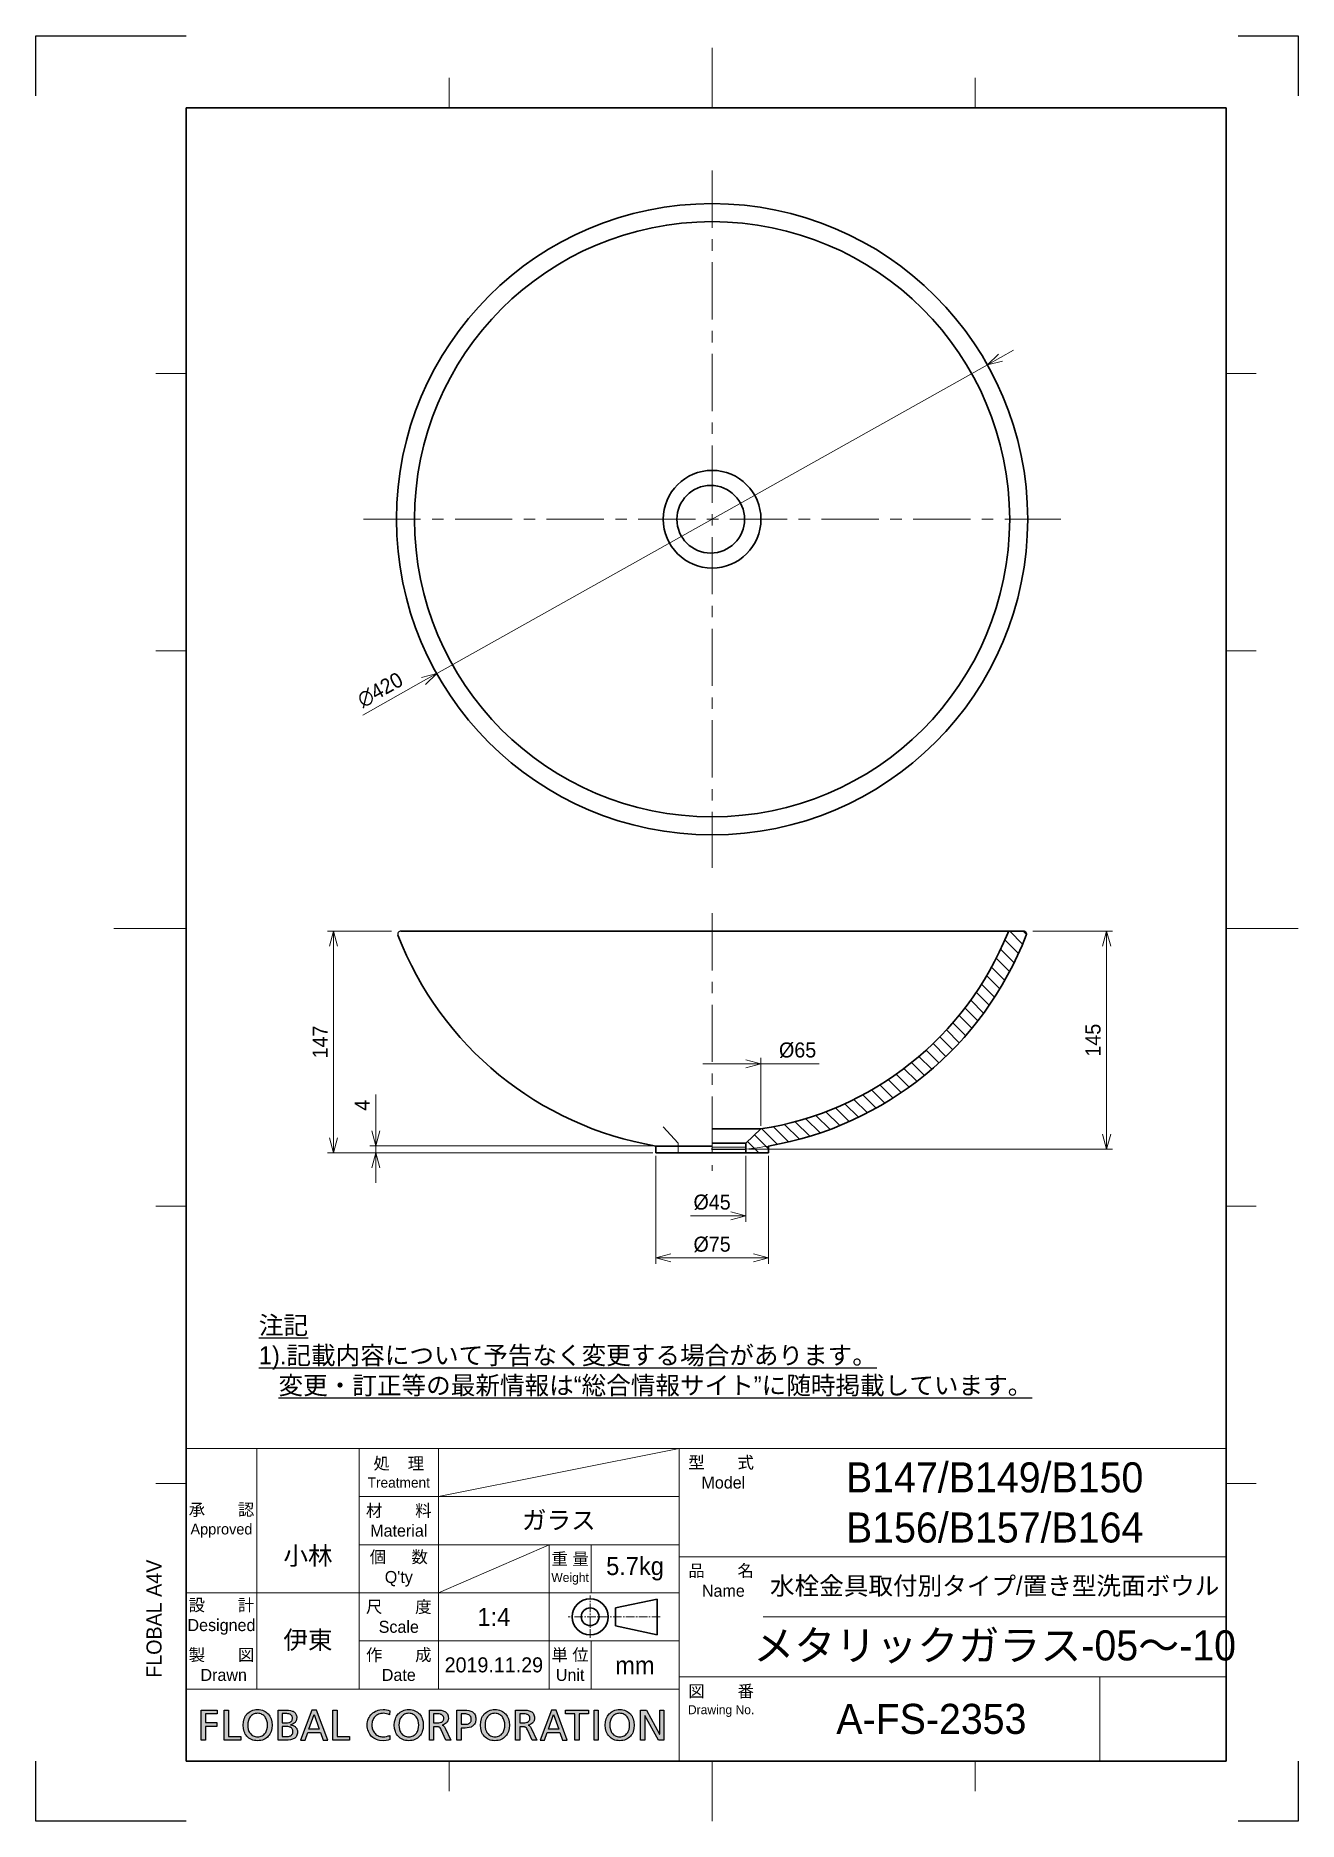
# Model space of a CAD drawing. Extents: x 0 to 840, y 0 to 1188.
import ezdxf

# ---------------------------------------------------------------- set-up
doc = ezdxf.new("R2010")
doc.units = 0
doc.header["$LTSCALE"] = 0.3
doc.linetypes.add('CENTER', pattern=[50.8, 31.75, -6.35, 6.35, -6.35])
doc.linetypes.add('CENTER2', pattern=[28.575, 19.05, -3.175, 3.175, -3.175])
doc.layers.get('0').update_dxf_attribs({"linetype": 'CONTINUOUS'})
doc.layers.get('DEFPOINTS').update_dxf_attribs({"linetype": 'CONTINUOUS'})
for name, color, linetype, lineweight in [('HATCH', 54, 'CONTINUOUS', 9), ('TEXT', 7, 'CONTINUOUS', 25), ('中心線', 4, 'CENTER', 18), ('中心線x.5', 4, 'CENTER2', 18), ('実線', 3, 'CONTINUOUS', 35), ('寸法', 2, 'CONTINUOUS', 18), ('細線', 7, 'CONTINUOUS', 18)]:
    doc.layers.add(name, color=color, linetype=linetype, lineweight=lineweight)
doc.layers.add('HOJO', color=8, linetype='CONTINUOUS', lineweight=13, plot=False)
doc.styles.add('MS Pゴシック', font='')
doc.styles.get("Standard").update_dxf_attribs({"font": 'simplex.shx', "bigfont": 'bigfont.shx'})
doc.styles.get('MS Pゴシック').set_extended_font_data('MS PGothic')
doc.dimstyles.new('MyDim S＝1：4', dxfattribs={"dimtxt": 2.5, "dimasz": 2.5, "dimexe": 1, "dimexo": 0.5, "dimgap": 1, "dimtad": 3, "dimdsep": 46, "dimtxsty": 'MS Pゴシック', "dimblk": 'OPEN30', "dimcen": 0, "dimclrd": 256, "dimclre": 256, "dimclrt": 256, "dimazin": 2, "dimtfac": 1, "dimtmove": 0, "dimatfit": 3, "dimldrblk": 'OPEN30', "dimfxl": 1, "dimlwd": 18, "dimlwe": 18, "dimarcsym": 0})

msp = doc.modelspace()

# ---------------------------------------------------------------- texts
at = {"layer": 'TEXT', "style": 'MS Pゴシック'}
msp.add_text('FLOBAL A4V', height=10, rotation=90, dxfattribs=at).set_placement((83.701, 95.495))
at = {"layer": 'TEXT'}
for s, insert, char_height, width, attachment_point in [('{\\fMS PMincho|b0|i0|c128|p18;\\L注記\\P1).記載内容について予告なく変更する場合があります。\\P   変更・訂正等の最新情報は“総合情報サイト”に随時掲載しています。}', (148.463, 309.354), 12, 533.62051, 4), ('{\\fMS UI Gothic|b0|i0|c128|p50;処    理\\P\\H0.85x;Treatment}', (241.556, 232), 8, 52.88785, 5), ('{\\fMS UI Gothic|b0|i0|c128|p2;型\u3000\u3000式\\P\\fMS UI Gothic|b0|i0|c128|p50; Model}', (456, 232), 8, 56, 5), ('{\\fMS PMincho|b0|i0|c128|p18;B147/B149/B150\\PB156/B157/B164}', (638, 212), 20, 308, 5), ('{\\fMS UI Gothic|b0|i0|c128|p50;承\u3000\u3000認\\P\\H0.9x;Approved}', (123.58, 200), 8, 47.16, 5), ('{\\fMS UI Gothic|b0|i0|c128|p2;材\u3000\u3000料Material}', (241.556, 200), 8, 52.88785, 5), ('{\\fMS PMincho|b0|i0|c128|p18;ガラス}', (348, 200), 12, 159.1428, 5), ('{\\fMS PMincho|b0|i0|c128|p18;小林}', (181.136, 176), 12, 67.95215, 5), ("{\\fMS UI Gothic|b0|i0|c128|p2;個  \u3000数Q'ty}", (241.556, 168), 8, 52.88785, 5), ('{\\fMS UI Gothic|b0|i0|c128|p50;重 量\\P\\H0.7502x;Weight}', (355.531, 168), 7.998, 27.84, 5), ('{\\fMS PMincho|b0|i0|c128|p18;5.7kg}', (398.726, 168), 12, 58.54857, 5), ('{\\fMS UI Gothic|b0|i0|c128|p2;品\u3000\u3000名\\P\\fMS UI Gothic|b0|i0|c128|p50; Name}', (456, 160), 8, 56, 5), ('{\\fMS PMincho|b0|i0|c128|p18;水栓金具取付別タイプ/置き型洗面ボウル}', (638, 156), 12, 308, 5), ('{\\fMS UI Gothic|b0|i0|c128|p2;設\u3000\u3000計\\PDesigned}', (123.58, 136), 8, 47.16, 5), ('{\\fMS UI Gothic|b0|i0|c128|p50;尺\u3000\u3000度Scale}', (241.556, 136), 8, 52.88785, 5), ('{\\fMS PMincho|b0|i0|c128|p18;1:4}', (304.806, 136), 12, 73.61143, 5), ('{\\fMS PMincho|b0|i0|c128|p18;伊東}', (181.136, 120), 12, 67.95215, 5), ('{\\fMS PMincho|b0|i0|c128|p18;メタリックガラス-05～-10}', (638, 116), 20, 308, 5), ('{\\fMS UI Gothic|b0|i0|c128|p2;製\u3000\u3000図\\P Drawn}', (123.58, 104), 8, 47.16, 5), ('{\\fMS UI Gothic|b0|i0|c128|p2;作\u3000\u3000成Date}', (241.556, 104), 8, 52.88785, 5), ('{\\fMS PMincho|b0|i0|c128|p18;2019.11.29}', (304.806, 104), 10, 73.61143, 5), ('{\\fMS UI Gothic|b0|i0|c128|p50;単 位\\H1x;Unit}', (355.531, 104), 7.998, 27.84, 5), ('{\\fMS PMincho|b0|i0|c128|p18;mm}', (398.629, 103.715), 12, 58.7416, 5), ('{\\fMS UI Gothic|b0|i0|c128|p50;図\u3000\u3000番\\P\\H0.75x;Drawing No.}', (456, 80), 8, 56, 5), ('{\\fMS PMincho|b0|i0|c128|p18;A-FS-2353}', (595.891, 68), 20, 223.78181, 5)]:
    msp.add_mtext(s, dxfattribs=dict(at, insert=insert, char_height=char_height, width=width, attachment_point=attachment_point))

# ---------------------------------------------------------------- blocks, each defined once
blk = doc.blocks.new('FLOBAL CORPORATIOM')
at = {"layer": 'TEXT'}
h = blk.add_hatch(color=256, dxfattribs=at)
h.paths.add_polyline_path([(16.86, 1.72), (16.79, 1.86), (16.7, 1.99), (16.6, 2.1), (16.48, 2.19), (16.35, 2.27), (16.21, 2.34), (16.06, 2.39), (15.73, 2.46), (15.01, 2.5), (13.79, 2.5), (13.79, -2.5), (14.5, -2.5), (14.5, -0.28), (14.93, -0.28), (15.19, -0.29), (15.3, -0.31), (15.36, -0.32), (15.41, -0.34), (15.46, -0.37), (15.51, -0.4), (15.55, -0.44), (15.6, -0.48), (15.69, -0.61), (15.77, -0.77), (16.54, -2.5), (17.35, -2.5), (16.41, -0.51), (16.3, -0.31), (16.25, -0.24), (16.19, -0.17), (16.13, -0.12), (16.07, -0.08), (15.92, -0.01), (15.92, 0.01), (16.13, 0.06), (16.33, 0.14), (16.5, 0.25), (16.65, 0.39), (16.72, 0.46), (16.78, 0.54), (16.83, 0.63), (16.87, 0.73), (16.91, 0.82), (16.93, 0.93), (16.95, 1.03), (16.95, 1.15), (16.94, 1.36), (16.91, 1.55)])
h.paths.add_polyline_path([(14.5, 1.87), (15.19, 1.87), (15.42, 1.86), (15.62, 1.82), (15.71, 1.79), (15.8, 1.76), (15.87, 1.72), (15.94, 1.67), (16, 1.62), (16.05, 1.56), (16.09, 1.5), (16.13, 1.44), (16.16, 1.37), (16.18, 1.29), (16.19, 1.21), (16.19, 1.13), (16.19, 1.04), (16.17, 0.96), (16.15, 0.88), (16.12, 0.81), (16.08, 0.74), (16.03, 0.67), (15.97, 0.61), (15.91, 0.56), (15.83, 0.51), (15.75, 0.47), (15.57, 0.41), (15.35, 0.36), (15.11, 0.35), (14.5, 0.35)], flags=16)
h.paths.add_polyline_path([(-37.77, -0.22), (-35.91, -0.22), (-35.91, 0.41), (-37.77, 0.41), (-37.77, 1.87), (-35.83, 1.87), (-35.83, 2.5), (-38.48, 2.5), (-38.48, -2.5), (-37.77, -2.5)])
h.paths.add_polyline_path([(-34.69, -2.5), (-31.88, -2.5), (-31.88, -1.87), (-33.97, -1.87), (-33.97, 2.5), (-34.69, 2.5)])
h.paths.add_polyline_path([(-30.34, 2.28), (-30.53, 2.16), (-30.71, 2.01), (-30.88, 1.85), (-31.02, 1.67), (-31.15, 1.47), (-31.26, 1.26), (-31.35, 1.03), (-31.47, 0.54), (-31.51, 0), (-31.47, -0.55), (-31.35, -1.04), (-31.26, -1.27), (-31.15, -1.49), (-31.03, -1.68), (-30.88, -1.86), (-30.72, -2.02), (-30.54, -2.17), (-30.34, -2.29), (-30.12, -2.4), (-29.89, -2.48), (-29.65, -2.54), (-29.38, -2.57), (-29.1, -2.59), (-28.83, -2.57), (-28.56, -2.54), (-28.32, -2.48), (-28.09, -2.4), (-27.87, -2.29), (-27.67, -2.17), (-27.49, -2.02), (-27.33, -1.86), (-27.18, -1.68), (-27.06, -1.49), (-26.95, -1.27), (-26.86, -1.04), (-26.74, -0.55), (-26.7, 0), (-26.74, 0.54), (-26.86, 1.03), (-26.95, 1.26), (-27.06, 1.47), (-27.19, 1.67), (-27.33, 1.85), (-27.5, 2.01), (-27.68, 2.16), (-27.87, 2.28), (-28.09, 2.39), (-28.32, 2.47), (-28.57, 2.54), (-28.83, 2.57), (-29.1, 2.59), (-29.38, 2.57), (-29.64, 2.54), (-29.89, 2.47), (-30.12, 2.39)])
h.paths.add_polyline_path([(-29.83, 1.8), (-29.67, 1.86), (-29.49, 1.92), (-29.31, 1.95), (-29.1, 1.96), (-28.9, 1.94), (-28.72, 1.91), (-28.54, 1.86), (-28.38, 1.79), (-28.23, 1.7), (-28.1, 1.6), (-27.98, 1.49), (-27.87, 1.36), (-27.77, 1.22), (-27.69, 1.06), (-27.56, 0.73), (-27.48, 0.38), (-27.46, 0), (-27.48, -0.37), (-27.55, -0.73), (-27.67, -1.06), (-27.75, -1.21), (-27.85, -1.35), (-27.96, -1.48), (-28.08, -1.6), (-28.21, -1.7), (-28.36, -1.79), (-28.52, -1.86), (-28.7, -1.91), (-28.9, -1.94), (-29.1, -1.96), (-29.31, -1.94), (-29.51, -1.91), (-29.69, -1.86), (-29.85, -1.79), (-30, -1.7), (-30.13, -1.6), (-30.25, -1.48), (-30.36, -1.35), (-30.45, -1.21), (-30.54, -1.06), (-30.66, -0.73), (-30.73, -0.37), (-30.75, 0), (-30.73, 0.38), (-30.65, 0.74), (-30.52, 1.07), (-30.44, 1.22), (-30.34, 1.36), (-30.23, 1.49), (-30.11, 1.61), (-29.98, 1.71)], flags=16)
h.paths.add_polyline_path([(-25.71, -2.5), (-24.38, -2.5), (-24.01, -2.49), (-23.65, -2.44), (-23.33, -2.36), (-23.18, -2.31), (-23.04, -2.24), (-22.92, -2.16), (-22.81, -2.06), (-22.71, -1.95), (-22.63, -1.83), (-22.56, -1.69), (-22.51, -1.53), (-22.48, -1.36), (-22.47, -1.17), (-22.48, -1.04), (-22.5, -0.92), (-22.52, -0.8), (-22.56, -0.69), (-22.61, -0.59), (-22.66, -0.49), (-22.73, -0.41), (-22.8, -0.32), (-22.88, -0.25), (-22.97, -0.19), (-23.06, -0.13), (-23.17, -0.08), (-23.39, 0), (-23.63, 0.04), (-23.63, 0.05), (-23.41, 0.12), (-23.21, 0.21), (-23.03, 0.31), (-22.95, 0.38), (-22.88, 0.45), (-22.82, 0.52), (-22.76, 0.6), (-22.71, 0.69), (-22.68, 0.79), (-22.64, 0.89), (-22.62, 1), (-22.6, 1.24), (-22.61, 1.41), (-22.64, 1.56), (-22.68, 1.7), (-22.73, 1.83), (-22.8, 1.94), (-22.88, 2.04), (-22.98, 2.14), (-23.09, 2.22), (-23.21, 2.29), (-23.35, 2.34), (-23.65, 2.43), (-23.98, 2.48), (-24.36, 2.5), (-25.71, 2.5)])
h.paths.add_polyline_path([(-25, 1.91), (-24.24, 1.91), (-24.08, 1.9), (-23.92, 1.88), (-23.77, 1.83), (-23.69, 1.8), (-23.63, 1.76), (-23.56, 1.72), (-23.5, 1.66), (-23.45, 1.6), (-23.4, 1.53), (-23.37, 1.46), (-23.34, 1.37), (-23.32, 1.27), (-23.32, 1.17), (-23.33, 1.04), (-23.35, 0.92), (-23.38, 0.82), (-23.42, 0.73), (-23.48, 0.65), (-23.54, 0.59), (-23.62, 0.53), (-23.7, 0.49), (-23.79, 0.45), (-23.89, 0.42), (-24.11, 0.39), (-24.6, 0.37), (-25, 0.37)], flags=16)
h.paths.add_polyline_path([(-25, -0.22), (-24.53, -0.22), (-24.07, -0.25), (-23.85, -0.3), (-23.75, -0.33), (-23.65, -0.37), (-23.56, -0.42), (-23.48, -0.48), (-23.41, -0.56), (-23.35, -0.64), (-23.3, -0.73), (-23.26, -0.84), (-23.24, -0.97), (-23.23, -1.1), (-23.24, -1.22), (-23.26, -1.33), (-23.29, -1.43), (-23.33, -1.51), (-23.39, -1.59), (-23.45, -1.66), (-23.52, -1.71), (-23.6, -1.76), (-23.69, -1.8), (-23.79, -1.83), (-23.99, -1.88), (-24.46, -1.91), (-25, -1.91)], flags=16)
h.paths.add_polyline_path([(-21.97, -2.5), (-21.22, -2.5), (-20.78, -1.24), (-18.67, -1.24), (-18.23, -2.5), (-17.45, -2.5), (-19.32, 2.5), (-20.08, 2.5)])
h.paths.add_polyline_path([(-19.72, 1.78), (-18.88, -0.65), (-20.57, -0.65)], flags=16)
h.paths.add_polyline_path([(-15.89, 2.5), (-16.6, 2.5), (-16.6, -2.5), (-13.8, -2.5), (-13.8, -1.87), (-15.89, -1.87)])
h.paths.add_polyline_path([(-9.04, 2.47), (-9.29, 2.39), (-9.52, 2.29), (-9.74, 2.17), (-9.94, 2.03), (-10.13, 1.87), (-10.29, 1.69), (-10.44, 1.5), (-10.57, 1.29), (-10.68, 1.07), (-10.76, 0.83), (-10.82, 0.57), (-10.86, 0.3), (-10.87, 0.02), (-10.86, -0.27), (-10.83, -0.55), (-10.77, -0.81), (-10.69, -1.06), (-10.58, -1.29), (-10.46, -1.5), (-10.31, -1.7), (-10.15, -1.88), (-9.97, -2.04), (-9.77, -2.18), (-9.55, -2.3), (-9.32, -2.4), (-9.07, -2.48), (-8.81, -2.54), (-8.24, -2.59), (-7.7, -2.56), (-7.4, -2.5), (-7.1, -2.41), (-7.14, -1.71), (-7.25, -1.77), (-7.37, -1.81), (-7.65, -1.89), (-7.95, -1.94), (-8.23, -1.96), (-8.42, -1.95), (-8.61, -1.92), (-8.79, -1.88), (-8.96, -1.82), (-9.13, -1.74), (-9.28, -1.65), (-9.43, -1.54), (-9.56, -1.42), (-9.68, -1.28), (-9.79, -1.14), (-9.89, -0.97), (-9.97, -0.8), (-10.03, -0.62), (-10.08, -0.42), (-10.11, -0.22), (-10.12, 0), (-10.11, 0.21), (-10.08, 0.41), (-10.04, 0.6), (-9.98, 0.78), (-9.9, 0.95), (-9.81, 1.11), (-9.71, 1.26), (-9.59, 1.4), (-9.46, 1.52), (-9.31, 1.63), (-9.15, 1.73), (-8.98, 1.81), (-8.8, 1.87), (-8.61, 1.92), (-8.41, 1.95), (-8.2, 1.96, -0.133027), (-7.16, 1.68), (-7.11, 2.37, 0.10488), (-8.23, 2.59), (-8.78, 2.53)])
h.paths.add_polyline_path([(-5.39, 2.16), (-5.57, 2.01), (-5.73, 1.85), (-5.88, 1.67), (-6.01, 1.47), (-6.11, 1.26), (-6.2, 1.03), (-6.33, 0.54), (-6.37, 0), (-6.33, -0.55), (-6.2, -1.04), (-6.12, -1.27), (-6.01, -1.49), (-5.88, -1.68), (-5.74, -1.86), (-5.57, -2.02), (-5.39, -2.17), (-5.19, -2.29), (-4.98, -2.4), (-4.75, -2.48), (-4.5, -2.54), (-4.24, -2.57), (-3.96, -2.59), (-3.68, -2.57), (-3.42, -2.54), (-3.17, -2.48), (-2.94, -2.4), (-2.73, -2.29), (-2.53, -2.17), (-2.35, -2.02), (-2.18, -1.86), (-2.04, -1.68), (-1.91, -1.49), (-1.8, -1.27), (-1.71, -1.04), (-1.59, -0.55), (-1.55, 0), (-1.59, 0.54), (-1.71, 1.03), (-1.8, 1.26), (-1.91, 1.47), (-2.04, 1.67), (-2.19, 1.85), (-2.35, 2.01), (-2.53, 2.16), (-2.73, 2.28), (-2.94, 2.39), (-3.17, 2.47), (-3.42, 2.54), (-3.68, 2.57), (-3.96, 2.59), (-4.24, 2.57), (-4.5, 2.54), (-4.75, 2.47), (-4.98, 2.39), (-5.19, 2.28)])
h.paths.add_polyline_path([(-4.83, 1.71), (-4.68, 1.8), (-4.52, 1.86), (-4.35, 1.92), (-4.16, 1.95), (-3.96, 1.96), (-3.76, 1.94), (-3.57, 1.91), (-3.4, 1.86), (-3.24, 1.79), (-3.09, 1.7), (-2.95, 1.6), (-2.83, 1.49), (-2.72, 1.36), (-2.63, 1.22), (-2.54, 1.06), (-2.41, 0.73), (-2.34, 0.38), (-2.31, 0), (-2.34, -0.37), (-2.41, -0.73), (-2.53, -1.06), (-2.61, -1.21), (-2.7, -1.35), (-2.81, -1.48), (-2.93, -1.6), (-3.07, -1.7), (-3.22, -1.79), (-3.38, -1.86), (-3.56, -1.91), (-3.75, -1.94), (-3.96, -1.96), (-4.17, -1.94), (-4.36, -1.91), (-4.54, -1.86), (-4.7, -1.79), (-4.85, -1.7), (-4.99, -1.6), (-5.11, -1.48), (-5.22, -1.35), (-5.31, -1.21), (-5.39, -1.06), (-5.51, -0.73), (-5.58, -0.37), (-5.61, 0), (-5.58, 0.38), (-5.5, 0.74), (-5.38, 1.07), (-5.29, 1.22), (-5.2, 1.36), (-5.09, 1.49), (-4.97, 1.61)], flags=16)
h.paths.add_polyline_path([(-0.54, -2.5), (0.17, -2.5), (0.17, -0.28), (0.6, -0.28), (0.86, -0.29), (0.98, -0.31), (1.03, -0.32), (1.08, -0.34), (1.13, -0.37), (1.18, -0.4), (1.23, -0.44), (1.27, -0.48), (1.36, -0.61), (1.44, -0.77), (2.21, -2.5), (3.03, -2.5), (2.08, -0.51), (1.97, -0.31), (1.92, -0.24), (1.86, -0.17), (1.81, -0.12), (1.74, -0.08), (1.59, -0.01), (1.59, 0.01), (1.8, 0.06), (2, 0.14), (2.17, 0.25), (2.33, 0.39), (2.39, 0.46), (2.45, 0.54), (2.5, 0.63), (2.54, 0.73), (2.58, 0.82), (2.6, 0.93), (2.62, 1.03), (2.62, 1.15), (2.61, 1.36), (2.58, 1.55), (2.53, 1.72), (2.46, 1.86), (2.37, 1.99), (2.27, 2.1), (2.15, 2.19), (2.02, 2.27), (1.88, 2.34), (1.73, 2.39), (1.4, 2.46), (0.68, 2.5), (-0.54, 2.5)])
h.paths.add_polyline_path([(0.17, 1.87), (0.86, 1.87), (1.09, 1.86), (1.3, 1.82), (1.39, 1.79), (1.47, 1.76), (1.54, 1.72), (1.61, 1.67), (1.67, 1.62), (1.72, 1.56), (1.76, 1.5), (1.8, 1.44), (1.83, 1.37), (1.85, 1.29), (1.86, 1.21), (1.86, 1.13), (1.86, 1.04), (1.85, 0.96), (1.82, 0.88), (1.79, 0.81), (1.75, 0.74), (1.7, 0.67), (1.64, 0.61), (1.58, 0.56), (1.51, 0.51), (1.42, 0.47), (1.24, 0.41), (1.02, 0.36), (0.78, 0.35), (0.17, 0.35)], flags=16)
h.paths.add_polyline_path([(4.01, -2.5), (4.73, -2.5), (4.73, -0.5), (5.43, -0.5), (5.77, -0.48), (6.09, -0.42), (6.39, -0.32), (6.53, -0.25), (6.66, -0.17), (6.77, -0.07), (6.88, 0.04), (6.97, 0.16), (7.05, 0.3), (7.12, 0.45), (7.16, 0.62), (7.19, 0.8), (7.2, 1), (7.19, 1.21), (7.16, 1.39), (7.12, 1.56), (7.05, 1.72), (6.97, 1.85), (6.88, 1.98), (6.77, 2.08), (6.65, 2.18), (6.51, 2.26), (6.37, 2.33), (6.05, 2.43), (5.7, 2.48), (5.32, 2.5), (4.01, 2.5)])
h.paths.add_polyline_path([(4.73, 1.87), (5.34, 1.87), (5.51, 1.86), (5.7, 1.82), (5.88, 1.76), (6.06, 1.68), (6.14, 1.62), (6.21, 1.56), (6.28, 1.49), (6.33, 1.41), (6.38, 1.32), (6.41, 1.23), (6.43, 1.12), (6.44, 1.01), (6.44, 0.89), (6.42, 0.78), (6.39, 0.68), (6.35, 0.59), (6.3, 0.51), (6.24, 0.44), (6.18, 0.38), (6.11, 0.32), (6.03, 0.27), (5.95, 0.23), (5.78, 0.17), (5.61, 0.14), (5.44, 0.13), (4.73, 0.13)], flags=16)
h.paths.add_polyline_path([(8.94, 2.16), (8.76, 2.01), (8.59, 1.85), (8.45, 1.67), (8.32, 1.47), (8.21, 1.26), (8.12, 1.03), (8, 0.54), (7.96, 0), (8, -0.55), (8.12, -1.04), (8.21, -1.27), (8.32, -1.49), (8.45, -1.68), (8.59, -1.86), (8.76, -2.02), (8.94, -2.17), (9.13, -2.29), (9.35, -2.4), (9.58, -2.48), (9.83, -2.54), (10.09, -2.57), (10.37, -2.59), (10.65, -2.57), (10.91, -2.54), (11.16, -2.48), (11.39, -2.4), (11.6, -2.29), (11.8, -2.17), (11.98, -2.02), (12.14, -1.86), (12.29, -1.68), (12.42, -1.49), (12.52, -1.27), (12.61, -1.04), (12.73, -0.55), (12.77, 0), (12.73, 0.54), (12.61, 1.03), (12.52, 1.26), (12.41, 1.47), (12.29, 1.67), (12.14, 1.85), (11.98, 2.01), (11.8, 2.16), (11.6, 2.28), (11.38, 2.39), (11.15, 2.47), (10.91, 2.54), (10.65, 2.57), (10.37, 2.59), (10.09, 2.57), (9.83, 2.54), (9.58, 2.47), (9.35, 2.39), (9.14, 2.28)])
h.paths.add_polyline_path([(9.36, 1.61), (9.5, 1.71), (9.65, 1.8), (9.81, 1.86), (9.98, 1.92), (10.17, 1.95), (10.37, 1.96), (10.57, 1.94), (10.76, 1.91), (10.93, 1.86), (11.09, 1.79), (11.24, 1.7), (11.37, 1.6), (11.5, 1.49), (11.61, 1.36), (11.7, 1.22), (11.79, 1.06), (11.91, 0.73), (11.99, 0.38), (12.02, 0), (11.99, -0.37), (11.92, -0.73), (11.8, -1.06), (11.72, -1.21), (11.62, -1.35), (11.52, -1.48), (11.4, -1.6), (11.26, -1.7), (11.11, -1.79), (10.95, -1.86), (10.77, -1.91), (10.58, -1.94), (10.37, -1.96), (10.16, -1.94), (9.97, -1.91), (9.79, -1.86), (9.62, -1.79), (9.47, -1.7), (9.34, -1.6), (9.22, -1.48), (9.11, -1.35), (9.02, -1.21), (8.94, -1.06), (8.82, -0.73), (8.74, -0.37), (8.72, 0), (8.75, 0.38), (8.82, 0.74), (8.95, 1.07), (9.03, 1.22), (9.13, 1.36), (9.24, 1.49)], flags=16)
h.paths.add_polyline_path([(17.88, -2.5), (18.63, -2.5), (19.07, -1.24), (21.18, -1.24), (21.62, -2.5), (22.4, -2.5), (20.53, 2.5), (19.78, 2.5)])
h.paths.add_polyline_path([(20.13, 1.78), (20.98, -0.65), (19.28, -0.65)], flags=16)
h.paths.add_polyline_path([(23.68, 1.87), (23.68, -2.5), (24.4, -2.5), (24.4, 1.87), (25.95, 1.87), (25.95, 2.5), (22.13, 2.5), (22.13, 1.87)])
h.paths.add_polyline_path([(27.56, 2.5), (26.85, 2.5), (26.85, -2.5), (27.56, -2.5)])
h.paths.add_polyline_path([(32.55, 2.16), (32.35, 2.28), (32.14, 2.39), (31.91, 2.47), (31.66, 2.54), (31.4, 2.57), (31.12, 2.59), (30.84, 2.57), (30.58, 2.54), (30.33, 2.47), (30.1, 2.39), (29.89, 2.28), (29.69, 2.16), (29.51, 2.01), (29.35, 1.85), (29.2, 1.67), (29.07, 1.47), (28.97, 1.26), (28.88, 1.03), (28.75, 0.54), (28.71, 0), (28.75, -0.55), (28.88, -1.04), (28.96, -1.27), (29.07, -1.49), (29.2, -1.68), (29.34, -1.86), (29.51, -2.02), (29.69, -2.17), (29.89, -2.29), (30.1, -2.4), (30.33, -2.48), (30.58, -2.54), (30.84, -2.57), (31.12, -2.59), (31.4, -2.57), (31.66, -2.54), (31.91, -2.48), (32.14, -2.4), (32.35, -2.29), (32.55, -2.17), (32.73, -2.02), (32.9, -1.86), (33.04, -1.68), (33.17, -1.49), (33.28, -1.27), (33.37, -1.04), (33.49, -0.55), (33.53, 0), (33.49, 0.54), (33.36, 1.03), (33.27, 1.26), (33.17, 1.47), (33.04, 1.67), (32.89, 1.85), (32.73, 2.01)])
h.paths.add_polyline_path([(32.13, 1.6), (32.25, 1.49), (32.36, 1.36), (32.45, 1.22), (32.54, 1.06), (32.67, 0.73), (32.74, 0.38), (32.77, 0), (32.74, -0.37), (32.67, -0.73), (32.55, -1.06), (32.47, -1.21), (32.38, -1.35), (32.27, -1.48), (32.15, -1.6), (32.01, -1.7), (31.86, -1.79), (31.7, -1.86), (31.52, -1.91), (31.33, -1.94), (31.12, -1.96), (30.91, -1.94), (30.72, -1.91), (30.54, -1.86), (30.38, -1.79), (30.23, -1.7), (30.09, -1.6), (29.97, -1.48), (29.86, -1.35), (29.77, -1.21), (29.69, -1.06), (29.57, -0.73), (29.5, -0.37), (29.47, 0), (29.5, 0.38), (29.58, 0.74), (29.7, 1.07), (29.79, 1.22), (29.88, 1.36), (29.99, 1.49), (30.11, 1.61), (30.25, 1.71), (30.4, 1.8), (30.56, 1.86), (30.73, 1.92), (30.92, 1.95), (31.12, 1.96), (31.32, 1.94), (31.51, 1.91), (31.68, 1.86), (31.84, 1.79), (31.99, 1.7)], flags=16)
h.paths.add_polyline_path([(34.57, 2.5), (34.57, -2.5), (35.29, -2.5), (35.29, 1.61), (35.3, 1.61), (37.57, -2.5), (38.48, -2.5), (38.48, 2.5), (37.77, 2.5), (37.77, -1.53), (37.75, -1.53), (35.55, 2.5)])
for points in [[(-38.48, 2.5), (-35.83, 2.5), (-35.83, 1.87), (-37.77, 1.87), (-37.77, 0.41), (-35.91, 0.41), (-35.91, -0.22), (-37.77, -0.22), (-37.77, -2.5), (-38.48, -2.5), (-38.48, 2.5)], [(-34.69, 2.5), (-33.97, 2.5), (-33.97, -1.87), (-31.88, -1.87), (-31.88, -2.5), (-34.69, -2.5), (-34.69, 2.5)], [(-29.1, 2.59), (-28.83, 2.57), (-28.57, 2.54), (-28.32, 2.47), (-28.09, 2.39), (-27.87, 2.28), (-27.68, 2.16), (-27.5, 2.01), (-27.33, 1.85), (-27.19, 1.67), (-27.06, 1.47), (-26.95, 1.26), (-26.86, 1.03), (-26.74, 0.54), (-26.7, 0), (-26.74, -0.55), (-26.86, -1.04), (-26.95, -1.27), (-27.06, -1.49), (-27.18, -1.68), (-27.33, -1.86), (-27.49, -2.02), (-27.67, -2.17), (-27.87, -2.29), (-28.09, -2.4), (-28.32, -2.48), (-28.56, -2.54), (-28.83, -2.57), (-29.1, -2.59), (-29.38, -2.57), (-29.65, -2.54), (-29.89, -2.48), (-30.12, -2.4), (-30.34, -2.29), (-30.54, -2.17), (-30.72, -2.02), (-30.88, -1.86), (-31.03, -1.68), (-31.15, -1.49), (-31.26, -1.27), (-31.35, -1.04), (-31.47, -0.55), (-31.51, 0), (-31.47, 0.54), (-31.35, 1.03), (-31.26, 1.26), (-31.15, 1.47), (-31.02, 1.67), (-30.88, 1.85), (-30.71, 2.01), (-30.53, 2.16), (-30.34, 2.28), (-30.12, 2.39), (-29.89, 2.47), (-29.64, 2.54), (-29.38, 2.57), (-29.1, 2.59)], [(-29.1, -1.96), (-28.9, -1.94), (-28.7, -1.91), (-28.52, -1.86), (-28.36, -1.79), (-28.21, -1.7), (-28.08, -1.6), (-27.96, -1.48), (-27.85, -1.35), (-27.75, -1.21), (-27.67, -1.06), (-27.55, -0.73), (-27.48, -0.37), (-27.46, 0), (-27.48, 0.38), (-27.56, 0.73), (-27.69, 1.06), (-27.77, 1.22), (-27.87, 1.36), (-27.98, 1.49), (-28.1, 1.6), (-28.23, 1.7), (-28.38, 1.79), (-28.54, 1.86), (-28.72, 1.91), (-28.9, 1.94), (-29.1, 1.96), (-29.31, 1.95), (-29.49, 1.92), (-29.67, 1.86), (-29.83, 1.8), (-29.98, 1.71), (-30.11, 1.61), (-30.23, 1.49), (-30.34, 1.36), (-30.44, 1.22), (-30.52, 1.07), (-30.65, 0.74), (-30.73, 0.38), (-30.75, 0), (-30.73, -0.37), (-30.66, -0.73), (-30.54, -1.06), (-30.45, -1.21), (-30.36, -1.35), (-30.25, -1.48), (-30.13, -1.6), (-30, -1.7), (-29.85, -1.79), (-29.69, -1.86), (-29.51, -1.91), (-29.31, -1.94), (-29.1, -1.96)], [(-25.71, 2.5), (-24.36, 2.5), (-23.98, 2.48), (-23.65, 2.43), (-23.35, 2.34), (-23.21, 2.29), (-23.09, 2.22), (-22.98, 2.14), (-22.88, 2.04), (-22.8, 1.94), (-22.73, 1.83), (-22.68, 1.7), (-22.64, 1.56), (-22.61, 1.41), (-22.6, 1.24), (-22.62, 1), (-22.64, 0.89), (-22.68, 0.79), (-22.71, 0.69), (-22.76, 0.6), (-22.82, 0.52), (-22.88, 0.45), (-22.95, 0.38), (-23.03, 0.31), (-23.21, 0.21), (-23.41, 0.12), (-23.63, 0.05), (-23.63, 0.04), (-23.39, 0), (-23.17, -0.08), (-23.06, -0.13), (-22.97, -0.19), (-22.88, -0.25), (-22.8, -0.32), (-22.73, -0.41), (-22.66, -0.49), (-22.61, -0.59), (-22.56, -0.69), (-22.52, -0.8), (-22.5, -0.92), (-22.48, -1.04), (-22.47, -1.17), (-22.48, -1.36), (-22.51, -1.53), (-22.56, -1.69), (-22.63, -1.83), (-22.71, -1.95), (-22.81, -2.06), (-22.92, -2.16), (-23.04, -2.24), (-23.18, -2.31), (-23.33, -2.36), (-23.65, -2.44), (-24.01, -2.49), (-24.38, -2.5), (-25.71, -2.5), (-25.71, 2.5)], [(-25, 0.37), (-24.6, 0.37), (-24.11, 0.39), (-23.89, 0.42), (-23.79, 0.45), (-23.7, 0.49), (-23.62, 0.53), (-23.54, 0.59), (-23.48, 0.65), (-23.42, 0.73), (-23.38, 0.82), (-23.35, 0.92), (-23.33, 1.04), (-23.32, 1.17), (-23.32, 1.27), (-23.34, 1.37), (-23.37, 1.46), (-23.4, 1.53), (-23.45, 1.6), (-23.5, 1.66), (-23.56, 1.72), (-23.63, 1.76), (-23.69, 1.8), (-23.77, 1.83), (-23.92, 1.88), (-24.08, 1.9), (-24.24, 1.91), (-25, 1.91), (-25, 0.37)], [(-18.23, -2.5), (-17.45, -2.5), (-19.32, 2.5), (-20.08, 2.5), (-21.97, -2.5), (-21.22, -2.5), (-20.78, -1.24), (-18.67, -1.24), (-18.23, -2.5)], [(-20.57, -0.65), (-19.72, 1.78), (-18.88, -0.65), (-20.57, -0.65)], [(-16.6, 2.5), (-15.89, 2.5), (-15.89, -1.87), (-13.8, -1.87), (-13.8, -2.5), (-16.6, -2.5), (-16.6, 2.5)], [(-3.96, 2.59), (-3.68, 2.57), (-3.42, 2.54), (-3.17, 2.47), (-2.94, 2.39), (-2.73, 2.28), (-2.53, 2.16), (-2.35, 2.01), (-2.19, 1.85), (-2.04, 1.67), (-1.91, 1.47), (-1.8, 1.26), (-1.71, 1.03), (-1.59, 0.54), (-1.55, 0), (-1.59, -0.55), (-1.71, -1.04), (-1.8, -1.27), (-1.91, -1.49), (-2.04, -1.68), (-2.18, -1.86), (-2.35, -2.02), (-2.53, -2.17), (-2.73, -2.29), (-2.94, -2.4), (-3.17, -2.48), (-3.42, -2.54), (-3.68, -2.57), (-3.96, -2.59), (-4.24, -2.57), (-4.5, -2.54), (-4.75, -2.48), (-4.98, -2.4), (-5.19, -2.29), (-5.39, -2.17), (-5.57, -2.02), (-5.74, -1.86), (-5.88, -1.68), (-6.01, -1.49), (-6.12, -1.27), (-6.2, -1.04), (-6.33, -0.55), (-6.37, 0), (-6.33, 0.54), (-6.2, 1.03), (-6.11, 1.26), (-6.01, 1.47), (-5.88, 1.67), (-5.73, 1.85), (-5.57, 2.01), (-5.39, 2.16), (-5.19, 2.28), (-4.98, 2.39), (-4.75, 2.47), (-4.5, 2.54), (-4.24, 2.57), (-3.96, 2.59)], [(-3.96, -1.96), (-3.75, -1.94), (-3.56, -1.91), (-3.38, -1.86), (-3.22, -1.79), (-3.07, -1.7), (-2.93, -1.6), (-2.81, -1.48), (-2.7, -1.35), (-2.61, -1.21), (-2.53, -1.06), (-2.41, -0.73), (-2.34, -0.37), (-2.31, 0), (-2.34, 0.38), (-2.41, 0.73), (-2.54, 1.06), (-2.63, 1.22), (-2.72, 1.36), (-2.83, 1.49), (-2.95, 1.6), (-3.09, 1.7), (-3.24, 1.79), (-3.4, 1.86), (-3.57, 1.91), (-3.76, 1.94), (-3.96, 1.96), (-4.16, 1.95), (-4.35, 1.92), (-4.52, 1.86), (-4.68, 1.8), (-4.83, 1.71), (-4.97, 1.61), (-5.09, 1.49), (-5.2, 1.36), (-5.29, 1.22), (-5.38, 1.07), (-5.5, 0.74), (-5.58, 0.38), (-5.61, 0), (-5.58, -0.37), (-5.51, -0.73), (-5.39, -1.06), (-5.31, -1.21), (-5.22, -1.35), (-5.11, -1.48), (-4.99, -1.6), (-4.85, -1.7), (-4.7, -1.79), (-4.54, -1.86), (-4.36, -1.91), (-4.17, -1.94), (-3.96, -1.96)], [(-0.54, 2.5), (0.68, 2.5), (1.4, 2.46), (1.73, 2.39), (1.88, 2.34), (2.02, 2.27), (2.15, 2.19), (2.27, 2.1), (2.37, 1.99), (2.46, 1.86), (2.53, 1.72), (2.58, 1.55), (2.61, 1.36), (2.62, 1.15), (2.62, 1.03), (2.6, 0.93), (2.58, 0.82), (2.54, 0.73), (2.5, 0.63), (2.45, 0.54), (2.39, 0.46), (2.33, 0.39), (2.17, 0.25), (2, 0.14), (1.8, 0.06), (1.59, 0.01), (1.59, -0.01), (1.74, -0.08), (1.81, -0.12), (1.86, -0.17), (1.92, -0.24), (1.97, -0.31), (2.08, -0.51), (3.03, -2.5), (2.21, -2.5), (1.44, -0.77), (1.36, -0.61), (1.27, -0.48), (1.23, -0.44), (1.18, -0.4), (1.13, -0.37), (1.08, -0.34), (1.03, -0.32), (0.98, -0.31), (0.86, -0.29), (0.6, -0.28), (0.17, -0.28), (0.17, -2.5), (-0.54, -2.5), (-0.54, 2.5)], [(0.17, 0.35), (0.78, 0.35), (1.02, 0.36), (1.24, 0.41), (1.42, 0.47), (1.51, 0.51), (1.58, 0.56), (1.64, 0.61), (1.7, 0.67), (1.75, 0.74), (1.79, 0.81), (1.82, 0.88), (1.85, 0.96), (1.86, 1.04), (1.86, 1.13), (1.86, 1.21), (1.85, 1.29), (1.83, 1.37), (1.8, 1.44), (1.76, 1.5), (1.72, 1.56), (1.67, 1.62), (1.61, 1.67), (1.54, 1.72), (1.47, 1.76), (1.39, 1.79), (1.3, 1.82), (1.09, 1.86), (0.86, 1.87), (0.17, 1.87), (0.17, 0.35)], [(4.01, 2.5), (5.32, 2.5), (5.7, 2.48), (6.05, 2.43), (6.37, 2.33), (6.51, 2.26), (6.65, 2.18), (6.77, 2.08), (6.88, 1.98), (6.97, 1.85), (7.05, 1.72), (7.12, 1.56), (7.16, 1.39), (7.19, 1.21), (7.2, 1), (7.19, 0.8), (7.16, 0.62), (7.12, 0.45), (7.05, 0.3), (6.97, 0.16), (6.88, 0.04), (6.77, -0.07), (6.66, -0.17), (6.53, -0.25), (6.39, -0.32), (6.09, -0.42), (5.77, -0.48), (5.43, -0.5), (4.73, -0.5), (4.73, -2.5), (4.01, -2.5), (4.01, 2.5)], [(4.73, 0.13), (5.44, 0.13), (5.61, 0.14), (5.78, 0.17), (5.95, 0.23), (6.03, 0.27), (6.11, 0.32), (6.18, 0.38), (6.24, 0.44), (6.3, 0.51), (6.35, 0.59), (6.39, 0.68), (6.42, 0.78), (6.44, 0.89), (6.44, 1.01), (6.43, 1.12), (6.41, 1.23), (6.38, 1.32), (6.33, 1.41), (6.28, 1.49), (6.21, 1.56), (6.14, 1.62), (6.06, 1.68), (5.88, 1.76), (5.7, 1.82), (5.51, 1.86), (5.34, 1.87), (4.73, 1.87), (4.73, 0.13)], [(10.37, 2.59), (10.65, 2.57), (10.91, 2.54), (11.15, 2.47), (11.38, 2.39), (11.6, 2.28), (11.8, 2.16), (11.98, 2.01), (12.14, 1.85), (12.29, 1.67), (12.41, 1.47), (12.52, 1.26), (12.61, 1.03), (12.73, 0.54), (12.77, 0), (12.73, -0.55), (12.61, -1.04), (12.52, -1.27), (12.42, -1.49), (12.29, -1.68), (12.14, -1.86), (11.98, -2.02), (11.8, -2.17), (11.6, -2.29), (11.39, -2.4), (11.16, -2.48), (10.91, -2.54), (10.65, -2.57), (10.37, -2.59), (10.09, -2.57), (9.83, -2.54), (9.58, -2.48), (9.35, -2.4), (9.13, -2.29), (8.94, -2.17), (8.76, -2.02), (8.59, -1.86), (8.45, -1.68), (8.32, -1.49), (8.21, -1.27), (8.12, -1.04), (8, -0.55), (7.96, 0), (8, 0.54), (8.12, 1.03), (8.21, 1.26), (8.32, 1.47), (8.45, 1.67), (8.59, 1.85), (8.76, 2.01), (8.94, 2.16), (9.14, 2.28), (9.35, 2.39), (9.58, 2.47), (9.83, 2.54), (10.09, 2.57), (10.37, 2.59)], [(10.37, -1.96), (10.58, -1.94), (10.77, -1.91), (10.95, -1.86), (11.11, -1.79), (11.26, -1.7), (11.4, -1.6), (11.52, -1.48), (11.62, -1.35), (11.72, -1.21), (11.8, -1.06), (11.92, -0.73), (11.99, -0.37), (12.02, 0), (11.99, 0.38), (11.91, 0.73), (11.79, 1.06), (11.7, 1.22), (11.61, 1.36), (11.5, 1.49), (11.37, 1.6), (11.24, 1.7), (11.09, 1.79), (10.93, 1.86), (10.76, 1.91), (10.57, 1.94), (10.37, 1.96), (10.17, 1.95), (9.98, 1.92), (9.81, 1.86), (9.65, 1.8), (9.5, 1.71), (9.36, 1.61), (9.24, 1.49), (9.13, 1.36), (9.03, 1.22), (8.95, 1.07), (8.82, 0.74), (8.75, 0.38), (8.72, 0), (8.74, -0.37), (8.82, -0.73), (8.94, -1.06), (9.02, -1.21), (9.11, -1.35), (9.22, -1.48), (9.34, -1.6), (9.47, -1.7), (9.62, -1.79), (9.79, -1.86), (9.97, -1.91), (10.16, -1.94), (10.37, -1.96)], [(13.79, 2.5), (15.01, 2.5), (15.73, 2.46), (16.06, 2.39), (16.21, 2.34), (16.35, 2.27), (16.48, 2.19), (16.6, 2.1), (16.7, 1.99), (16.79, 1.86), (16.86, 1.72), (16.91, 1.55), (16.94, 1.36), (16.95, 1.15), (16.95, 1.03), (16.93, 0.93), (16.91, 0.82), (16.87, 0.73), (16.83, 0.63), (16.78, 0.54), (16.72, 0.46), (16.65, 0.39), (16.5, 0.25), (16.33, 0.14), (16.13, 0.06), (15.92, 0.01), (15.92, -0.01), (16.07, -0.08), (16.13, -0.12), (16.19, -0.17), (16.25, -0.24), (16.3, -0.31), (16.41, -0.51), (17.35, -2.5), (16.54, -2.5), (15.77, -0.77), (15.69, -0.61), (15.6, -0.48), (15.55, -0.44), (15.51, -0.4), (15.46, -0.37), (15.41, -0.34), (15.36, -0.32), (15.3, -0.31), (15.19, -0.29), (14.93, -0.28), (14.5, -0.28), (14.5, -2.5), (13.79, -2.5), (13.79, 2.5)], [(14.5, 0.35), (15.11, 0.35), (15.35, 0.36), (15.57, 0.41), (15.75, 0.47), (15.83, 0.51), (15.91, 0.56), (15.97, 0.61), (16.03, 0.67), (16.08, 0.74), (16.12, 0.81), (16.15, 0.88), (16.17, 0.96), (16.19, 1.04), (16.19, 1.13), (16.19, 1.21), (16.18, 1.29), (16.16, 1.37), (16.13, 1.44), (16.09, 1.5), (16.05, 1.56), (16, 1.62), (15.94, 1.67), (15.87, 1.72), (15.8, 1.76), (15.71, 1.79), (15.62, 1.82), (15.42, 1.86), (15.19, 1.87), (14.5, 1.87), (14.5, 0.35)], [(21.62, -2.5), (22.4, -2.5), (20.53, 2.5), (19.78, 2.5), (17.88, -2.5), (18.63, -2.5), (19.07, -1.24), (21.18, -1.24), (21.62, -2.5)], [(19.28, -0.65), (20.13, 1.78), (20.98, -0.65), (19.28, -0.65)], [(23.68, 1.87), (22.13, 1.87), (22.13, 2.5), (25.95, 2.5), (25.95, 1.87), (24.4, 1.87), (24.4, -2.5), (23.68, -2.5), (23.68, 1.87)], [(26.85, 2.5), (27.56, 2.5), (27.56, -2.5), (26.85, -2.5), (26.85, 2.5)], [(31.12, 2.59), (31.4, 2.57), (31.66, 2.54), (31.91, 2.47), (32.14, 2.39), (32.35, 2.28), (32.55, 2.16), (32.73, 2.01), (32.89, 1.85), (33.04, 1.67), (33.17, 1.47), (33.27, 1.26), (33.36, 1.03), (33.49, 0.54), (33.53, 0), (33.49, -0.55), (33.37, -1.04), (33.28, -1.27), (33.17, -1.49), (33.04, -1.68), (32.9, -1.86), (32.73, -2.02), (32.55, -2.17), (32.35, -2.29), (32.14, -2.4), (31.91, -2.48), (31.66, -2.54), (31.4, -2.57), (31.12, -2.59), (30.84, -2.57), (30.58, -2.54), (30.33, -2.48), (30.1, -2.4), (29.89, -2.29), (29.69, -2.17), (29.51, -2.02), (29.34, -1.86), (29.2, -1.68), (29.07, -1.49), (28.96, -1.27), (28.88, -1.04), (28.75, -0.55), (28.71, 0), (28.75, 0.54), (28.88, 1.03), (28.97, 1.26), (29.07, 1.47), (29.2, 1.67), (29.35, 1.85), (29.51, 2.01), (29.69, 2.16), (29.89, 2.28), (30.1, 2.39), (30.33, 2.47), (30.58, 2.54), (30.84, 2.57), (31.12, 2.59)], [(31.12, -1.96), (31.33, -1.94), (31.52, -1.91), (31.7, -1.86), (31.86, -1.79), (32.01, -1.7), (32.15, -1.6), (32.27, -1.48), (32.38, -1.35), (32.47, -1.21), (32.55, -1.06), (32.67, -0.73), (32.74, -0.37), (32.77, 0), (32.74, 0.38), (32.67, 0.73), (32.54, 1.06), (32.45, 1.22), (32.36, 1.36), (32.25, 1.49), (32.13, 1.6), (31.99, 1.7), (31.84, 1.79), (31.68, 1.86), (31.51, 1.91), (31.32, 1.94), (31.12, 1.96), (30.92, 1.95), (30.73, 1.92), (30.56, 1.86), (30.4, 1.8), (30.25, 1.71), (30.11, 1.61), (29.99, 1.49), (29.88, 1.36), (29.79, 1.22), (29.7, 1.07), (29.58, 0.74), (29.5, 0.38), (29.47, 0), (29.5, -0.37), (29.57, -0.73), (29.69, -1.06), (29.77, -1.21), (29.86, -1.35), (29.97, -1.48), (30.09, -1.6), (30.23, -1.7), (30.38, -1.79), (30.54, -1.86), (30.72, -1.91), (30.91, -1.94), (31.12, -1.96)], [(34.57, 2.5), (35.55, 2.5), (37.75, -1.53), (37.77, -1.53), (37.77, 2.5), (38.48, 2.5), (38.48, -2.5), (37.57, -2.5), (35.3, 1.61), (35.29, 1.61), (35.29, -2.5), (34.57, -2.5), (34.57, 2.5)], [(-25, -1.91), (-24.46, -1.91), (-23.99, -1.88), (-23.79, -1.83), (-23.69, -1.8), (-23.6, -1.76), (-23.52, -1.71), (-23.45, -1.66), (-23.39, -1.59), (-23.33, -1.51), (-23.29, -1.43), (-23.26, -1.33), (-23.24, -1.22), (-23.23, -1.1), (-23.24, -0.97), (-23.26, -0.84), (-23.3, -0.73), (-23.35, -0.64), (-23.41, -0.56), (-23.48, -0.48), (-23.56, -0.42), (-23.65, -0.37), (-23.75, -0.33), (-23.85, -0.3), (-24.07, -0.25), (-24.53, -0.22), (-25, -0.22), (-25, -1.91)]]:
    blk.add_lwpolyline(points, close=True, dxfattribs=at)
blk.add_lwpolyline([(-7.16, 1.68, 0.133027), (-8.2, 1.96), (-8.41, 1.95), (-8.61, 1.92), (-8.8, 1.87), (-8.98, 1.81), (-9.15, 1.73), (-9.31, 1.63), (-9.46, 1.52), (-9.59, 1.4), (-9.71, 1.26), (-9.81, 1.11), (-9.9, 0.95), (-9.98, 0.78), (-10.04, 0.6), (-10.08, 0.41), (-10.11, 0.21), (-10.12, 0), (-10.11, -0.22), (-10.08, -0.42), (-10.03, -0.62), (-9.97, -0.8), (-9.89, -0.97), (-9.79, -1.14), (-9.68, -1.28), (-9.56, -1.42), (-9.43, -1.54), (-9.28, -1.65), (-9.13, -1.74), (-8.96, -1.82), (-8.79, -1.88), (-8.61, -1.92), (-8.42, -1.95), (-8.23, -1.96), (-7.95, -1.94), (-7.65, -1.89), (-7.37, -1.81), (-7.25, -1.77), (-7.14, -1.71), (-7.1, -2.41), (-7.4, -2.5), (-7.7, -2.56), (-8.24, -2.59), (-8.81, -2.54), (-9.07, -2.48), (-9.32, -2.4), (-9.55, -2.3), (-9.77, -2.18), (-9.97, -2.04), (-10.15, -1.88), (-10.31, -1.7), (-10.46, -1.5), (-10.58, -1.29), (-10.69, -1.06), (-10.77, -0.81), (-10.83, -0.55), (-10.86, -0.27), (-10.87, 0.02), (-10.86, 0.3), (-10.82, 0.57), (-10.76, 0.83), (-10.68, 1.07), (-10.57, 1.29), (-10.44, 1.5), (-10.29, 1.69), (-10.13, 1.87), (-9.94, 2.03), (-9.74, 2.17), (-9.52, 2.29), (-9.29, 2.39), (-9.04, 2.47), (-8.78, 2.53), (-8.23, 2.59, -0.10488), (-7.11, 2.37), (-7.16, 1.68)], format="xyb", close=True, dxfattribs=at)
blk = doc.blocks.new('_OPEN30')
at = {"color": 0, "linetype": 'ByBlock'}
for p, q in [((-1, 0.267949), (0, 0)), ((0, 0), (-1, -0.267949)), ((0, 0), (-1, 0))]:
    blk.add_line(p, q, dxfattribs=at)
blk = doc.blocks.new('*D2')
at = {"layer": 'DEFPOINTS', "color": 0}
for p in [(412.5, 444.8), (487.5, 444.8), (412.5, 374.8)]:
    blk.add_point(p, dxfattribs=at)
at = {"layer": '寸法', "lineweight": 18}
for p, q in [((412.5, 442.8), (412.5, 370.8)), ((487.5, 442.8), (487.5, 370.8)), ((477.5, 374.8), (422.5, 374.8))]:
    blk.add_line(p, q, dxfattribs=at)
at = {"layer": '寸法', "lineweight": 18, "xscale": 10, "yscale": 10, "zscale": 10, "rotation": 180}
blk.add_blockref('_OPEN30', (412.5, 374.8), dxfattribs=at)
at = {"layer": '寸法', "lineweight": 18, "xscale": 10, "yscale": 10, "zscale": 10}
blk.add_blockref('_OPEN30', (487.5, 374.8), dxfattribs=at)
at = {"layer": '寸法', "insert": (450, 383.8), "char_height": 10, "attachment_point": 5, "style": 'MS Pゴシック'}
blk.add_mtext('%%C75', dxfattribs=at)
blk = doc.blocks.new('*D3')
at = {"layer": 'DEFPOINTS', "color": 0}
for p in [(226.2, 449.3), (412.5, 449.3), (412.5, 444.8)]:
    blk.add_point(p, dxfattribs=at)
at = {"layer": '寸法', "lineweight": 18}
for p, q in [((226.2, 459.3), (226.2, 483.6)), ((410.5, 449.3), (222.2, 449.3)), ((410.5, 444.8), (222.2, 444.8)), ((226.2, 444.8), (226.2, 449.3)), ((226.2, 434.8), (226.2, 424.8))]:
    blk.add_line(p, q, dxfattribs=at)
at = {"layer": '寸法', "lineweight": 18, "xscale": 10, "yscale": 10, "zscale": 10}
for p, rotation in [((226.2, 449.3), 270), ((226.2, 444.8), 90)]:
    blk.add_blockref('_OPEN30', p, dxfattribs=dict(at, rotation=rotation))
at = {"layer": '寸法', "insert": (217.2, 476.4), "char_height": 10, "attachment_point": 5, "rotation": 90, "style": 'MS Pゴシック'}
blk.add_mtext('4', dxfattribs=at)
blk = doc.blocks.new('*D4')
at = {"layer": 'DEFPOINTS', "color": 0}
for p in [(198.2, 592.2), (238.6, 592.2), (412.5, 444.8)]:
    blk.add_point(p, dxfattribs=at)
at = {"layer": '寸法', "lineweight": 18}
for p, q in [((236.6, 592.2), (194.2, 592.2)), ((198.2, 454.8), (198.2, 582.2)), ((410.5, 444.8), (194.2, 444.8))]:
    blk.add_line(p, q, dxfattribs=at)
at = {"layer": '寸法', "lineweight": 18, "xscale": 10, "yscale": 10, "zscale": 10}
for p, rotation in [((198.2, 592.2), 90), ((198.2, 444.8), 270)]:
    blk.add_blockref('_OPEN30', p, dxfattribs=dict(at, rotation=rotation))
at = {"layer": '寸法', "insert": (189.2, 518.5), "char_height": 10, "attachment_point": 5, "rotation": 90, "style": 'MS Pゴシック'}
blk.add_mtext('147', dxfattribs=at)
blk = doc.blocks.new('*D5')
at = {"layer": 'DEFPOINTS', "color": 0}
for p in [(417.5, 504), (417.5, 462), (482.5, 460.6)]:
    blk.add_point(p, dxfattribs=at)
at = {"layer": '寸法', "lineweight": 18}
for p, q in [((462.5, 504), (472.5, 504)), ((482.5, 462.6), (482.5, 508)), ((482.5, 504), (521.3, 504))]:
    blk.add_line(p, q, dxfattribs=at)
at = {"layer": '寸法', "lineweight": 18, "xscale": 10, "yscale": 10, "zscale": 10}
blk.add_blockref('_OPEN30', (482.5, 504), dxfattribs=at)
at = {"layer": '寸法', "insert": (506.9, 513), "char_height": 10, "attachment_point": 5, "style": 'MS Pゴシック'}
blk.add_mtext('%%C65', dxfattribs=at)
blk = doc.blocks.new('*D6')
at = {"layer": 'DEFPOINTS', "color": 0}
for p in [(427.5, 444.8), (472.5, 444.8), (427.5, 402.8)]:
    blk.add_point(p, dxfattribs=at)
at = {"layer": '寸法', "lineweight": 18}
for p, q in [((472.5, 442.8), (472.5, 398.8)), ((462.5, 402.8), (435.6, 402.8))]:
    blk.add_line(p, q, dxfattribs=at)
at = {"layer": '寸法', "lineweight": 18, "xscale": 10, "yscale": 10, "zscale": 10}
blk.add_blockref('_OPEN30', (472.5, 402.8), dxfattribs=at)
at = {"layer": '寸法', "insert": (450, 411.8), "char_height": 10, "attachment_point": 5, "style": 'MS Pゴシック'}
blk.add_mtext('%%C45', dxfattribs=at)
blk = doc.blocks.new('*D7')
at = {"layer": 'DEFPOINTS', "color": 0}
for p in [(633.2, 969), (266.8, 763.6)]:
    blk.add_point(p, dxfattribs=at)
at = {"layer": '寸法', "lineweight": 18}
for p, q in [((641.9, 973.9), (650.6, 978.8)), ((633.2, 969), (266.8, 763.6)), ((217.7, 736), (258.1, 758.7))]:
    blk.add_line(p, q, dxfattribs=at)
at = {"layer": '寸法', "lineweight": 18, "xscale": 10, "yscale": 10, "zscale": 10}
for p, rotation in [((633.2, 969), 209.2870891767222), ((266.8, 763.6), 29.28708917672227)]:
    blk.add_blockref('_OPEN30', p, dxfattribs=dict(at, rotation=rotation))
at = {"layer": '寸法', "insert": (229.2, 752.7), "char_height": 10, "attachment_point": 5, "rotation": 29.2871, "style": 'MS Pゴシック'}
blk.add_mtext('∅420', dxfattribs=at)
blk = doc.blocks.new('*D8')
at = {"layer": 'DEFPOINTS', "color": 0}
for p in [(661.4, 592.2), (712.5, 592.2), (472.5, 447.2)]:
    blk.add_point(p, dxfattribs=at)
at = {"layer": '寸法', "lineweight": 18}
for p, q in [((663.4, 592.2), (716.5, 592.2)), ((712.5, 457.2), (712.5, 582.2)), ((474.5, 447.2), (716.5, 447.2))]:
    blk.add_line(p, q, dxfattribs=at)
at = {"layer": '寸法', "lineweight": 18, "xscale": 10, "yscale": 10, "zscale": 10}
for p, rotation in [((712.5, 592.2), 90), ((712.5, 447.2), 270)]:
    blk.add_blockref('_OPEN30', p, dxfattribs=dict(at, rotation=rotation))
at = {"layer": '寸法', "insert": (703.5, 519.7), "char_height": 10, "attachment_point": 5, "rotation": 90, "style": 'MS Pゴシック'}
blk.add_mtext('145', dxfattribs=at)

# ---------------------------------------------------------------- dimensions: what is measured, and where the dimension line sits
at = {"layer": '寸法'}
dim = msp.add_diameter_dim_2p(p1=(633.158, 969.016), p2=(266.842, 763.558), dimstyle='MyDim S＝1：4', dxfattribs=at)
dim.commit()
dim.dimension.update_dxf_attribs({"geometry": '*D7', "text_midpoint": (229.168, 752.746)})
for base, p2, picture, middle in [((198.164, 592.246), (238.646, 592.246), '*D4', (189.164, 518.528)), ((226.164, 449.275), (412.5, 449.275), '*D3', (217.164, 476.428))]:
    dim = msp.add_linear_dim(base=base, p1=(412.5, 444.809), p2=p2, angle=90, dimstyle='MyDim S＝1：4', override={"dimdec": 0}, dxfattribs=at)
    dim.commit()
    dim.dimension.update_dxf_attribs({"geometry": picture, "text_midpoint": middle})
dim = msp.add_linear_dim(base=(712.539, 592.246), p1=(472.5, 447.246), p2=(661.354, 592.246), angle=90, dimstyle='MyDim S＝1：4', dxfattribs=at)
dim.commit()
dim.dimension.update_dxf_attribs({"geometry": '*D8', "text_midpoint": (703.539, 519.746)})
dim = msp.add_linear_dim(base=(417.5, 504.045), p1=(482.5, 460.619), p2=(417.5, 462.045), text='%%C<>', dimstyle='MyDim S＝1：4', override={"dimse2": 1, "dimsd2": 1}, dxfattribs=at)
dim.commit()
dim.dimension.update_dxf_attribs({"geometry": '*D5', "text_midpoint": (506.898, 504.045), "dimtype": 160})
dim = msp.add_linear_dim(base=(412.5, 374.809), p1=(487.5, 444.809), p2=(412.5, 444.809), text='%%C<>', dimstyle='MyDim S＝1：4', dxfattribs=at)
dim.commit()
dim.dimension.update_dxf_attribs({"geometry": '*D2', "text_midpoint": (450, 383.809)})
dim = msp.add_linear_dim(base=(427.5, 402.809), p1=(472.5, 444.809), p2=(427.5, 444.809), angle=180, text='%%C<>', dimstyle='MyDim S＝1：4', override={"dimse2": 1, "dimsd2": 1}, dxfattribs=at)
dim.commit()
dim.dimension.update_dxf_attribs({"geometry": '*D6', "text_midpoint": (450, 411.809)})

# ---------------------------------------------------------------- hatches: boundary and pattern name
at = {"layer": 'HATCH'}
h = msp.add_hatch(dxfattribs=at)
h.set_pattern_fill('ANSI31', color=256, scale=2, angle=90)
h.set_pattern_definition([(135, (-1400, 2e-13), (-4.490128, -4.490128), [])])
h.paths.add_polyline_path([(658.973, 589.528, 0.52639482), (657.106, 592.246), (648.508, 592.246, 0.3061801), (646.653, 590.992, -0.26455698), (482.5, 460.619), (472.5, 451.246), (472.5, 444.809), (487.5, 444.809), (487.5, 449.275, 0.26460019)])

# ---------------------------------------------------------------- linework, layer by layer
at = {"color": 7, "linetype": 'Continuous'}
msp.add_line((450, 447.246), (472.5, 447.246), dxfattribs=at)
msp.add_arc((242.894, 590.246), 2, 89.999997, 201.077774, dxfattribs=at)
at = {"layer": 'DEFPOINTS'}
for p, q in [((0, 1188), (100, 1188)), ((0, 1148), (0, 1188)), ((800, 1188), (840, 1188)), ((840, 1188), (840, 1148)), ((0, 0), (0, 40)), ((840, 40), (840, 0)), ((100, 0), (0, 0)), ((840, 0), (800, 0))]:
    msp.add_line(p, q, dxfattribs=at)
at = {"layer": 'HOJO'}
for p, q in [((417.5, 462.045), (427.5, 451.246)), ((427.5, 451.246), (427.5, 444.809)), ((472.5, 448.503), (450, 448.503)), ((472.5, 447.246), (450, 447.246))]:
    msp.add_line(p, q, dxfattribs=at)
msp.add_arc((450, 670.069), 223.956, 275.766007, 279.609706, dxfattribs=at)
at = {"layer": '中心線', "ltscale": 4}
for p, q in [((450, 1098.287), (450, 634.287)), ((218, 866.287), (682, 866.287)), ((450, 604.246), (450, 432.809))]:
    msp.add_line(p, q, dxfattribs=at)
at = {"layer": '中心線x.5'}
for p, q in [((368.869, 122.01), (368.869, 150.173)), ((415.517, 136), (354.244, 136))]:
    msp.add_line(p, q, dxfattribs=at)
at = {"layer": '実線'}
for p, q in [((100, 1140), (792, 1140)), ((100, 40), (100, 1140)), ((792, 1140), (792, 40)), ((242.894, 592.246), (657.106, 592.246)), ((450, 460.619), (482.5, 460.619)), ((482.5, 460.619), (472.5, 451.246)), ((412.5, 449.275), (412.5, 444.809)), ((450, 449.275), (412.5, 449.275)), ((412.5, 444.809), (487.5, 444.809)), ((450, 451.246), (472.5, 451.246)), ((472.5, 451.246), (472.5, 444.809)), ((487.5, 449.275), (487.5, 444.809)), ((385.72, 142), (413.492, 147.759)), ((413.492, 124.022), (413.492, 147.759)), ((385.72, 130), (385.72, 142)), ((385.72, 130), (413.492, 124.022)), ((792, 40), (100, 40))]:
    msp.add_line(p, q, dxfattribs=at)
for centre, radius in [((368.869, 136), 12), ((368.869, 136.092), 5.908)]:
    msp.add_circle(centre, radius, dxfattribs=at)
for centre, radius, start, end in [((450, 866.287), 210, 0, 359.99999), ((450, 866.287), 198, 0, 359.99999), ((450, 866.287), 32.5, 0, 359.99999), ((449.082, 866.287), 22.5, 0, 359.99999), ((450, 670.069), 223.956, 201.077784, 260.360802), ((450, 670.069), 211.956, 278.820156, 338.094182), ((450, 670.069), 223.956, 279.639201, 338.922221), ((648.508, 590.246), 2, 89.999997, 158.094177), ((657.106, 590.246), 2, 338.922221, 89.999997)]:
    msp.add_arc(centre, radius, start, end, dxfattribs=at)
msp.add_point((450, 447.246), dxfattribs=at)
at = {"layer": '寸法'}
msp.add_line((462.5, 504.045), (443.797, 504.045), dxfattribs=at)
at = {"layer": '細線'}
for p, q in [((450, 1180), (450, 1140)), ((275, 1160), (275, 1140)), ((625, 1160), (625, 1140)), ((100, 963.333), (80, 963.333)), ((792, 963.333), (812, 963.333)), ((100, 778.667), (80, 778.667)), ((792, 778.667), (812, 778.667)), ((100, 594), (52, 594)), ((792, 594), (840, 594)), ((100, 409.333), (80, 409.333)), ((792, 409.333), (812, 409.333)), ((147.16, 248), (147.16, 88)), ((268, 216), (428, 248)), ((100, 224.667), (80, 224.667)), ((428, 216), (215.112, 216)), ((792, 224.667), (812, 224.667)), ((215.112, 184), (428, 184)), ((268, 152), (341.611, 184)), ((341.611, 88), (341.611, 184)), ((369.451, 184), (369.451, 152)), ((428, 152), (100, 152)), ((484, 136), (792, 136)), ((428, 120), (215.112, 120)), ((369.451, 120), (369.451, 88)), ((707.881, 40), (707.881, 96)), ((275, 40), (275, 20)), ((450, 40), (450, 0)), ((625, 40), (625, 20))]:
    msp.add_line(p, q, dxfattribs=at)
at = {"layer": '細線', "lineweight": 20}
for p, q in [((100, 248), (792, 248)), ((215.112, 88), (215.112, 248)), ((268, 88), (268, 248)), ((428, 40), (428, 248)), ((428, 176), (792, 176)), ((428, 96), (792, 96)), ((428, 88), (100, 88))]:
    msp.add_line(p, q, dxfattribs=at)

# ---------------------------------------------------------------- block references
at = {"layer": 'TEXT', "xscale": 4, "yscale": 4, "zscale": 4}
msp.add_blockref('FLOBAL CORPORATIOM', (264.061, 64), dxfattribs=at)

msp.set_redraw_order([(e.dxf.handle, doc.entitydb.next_handle()) for e in msp.query("TEXT MTEXT ATTDEF DIMENSION ARC_DIMENSION")])  # texts and dimensions are drawn at this point

doc.saveas('drawing.dxf')
